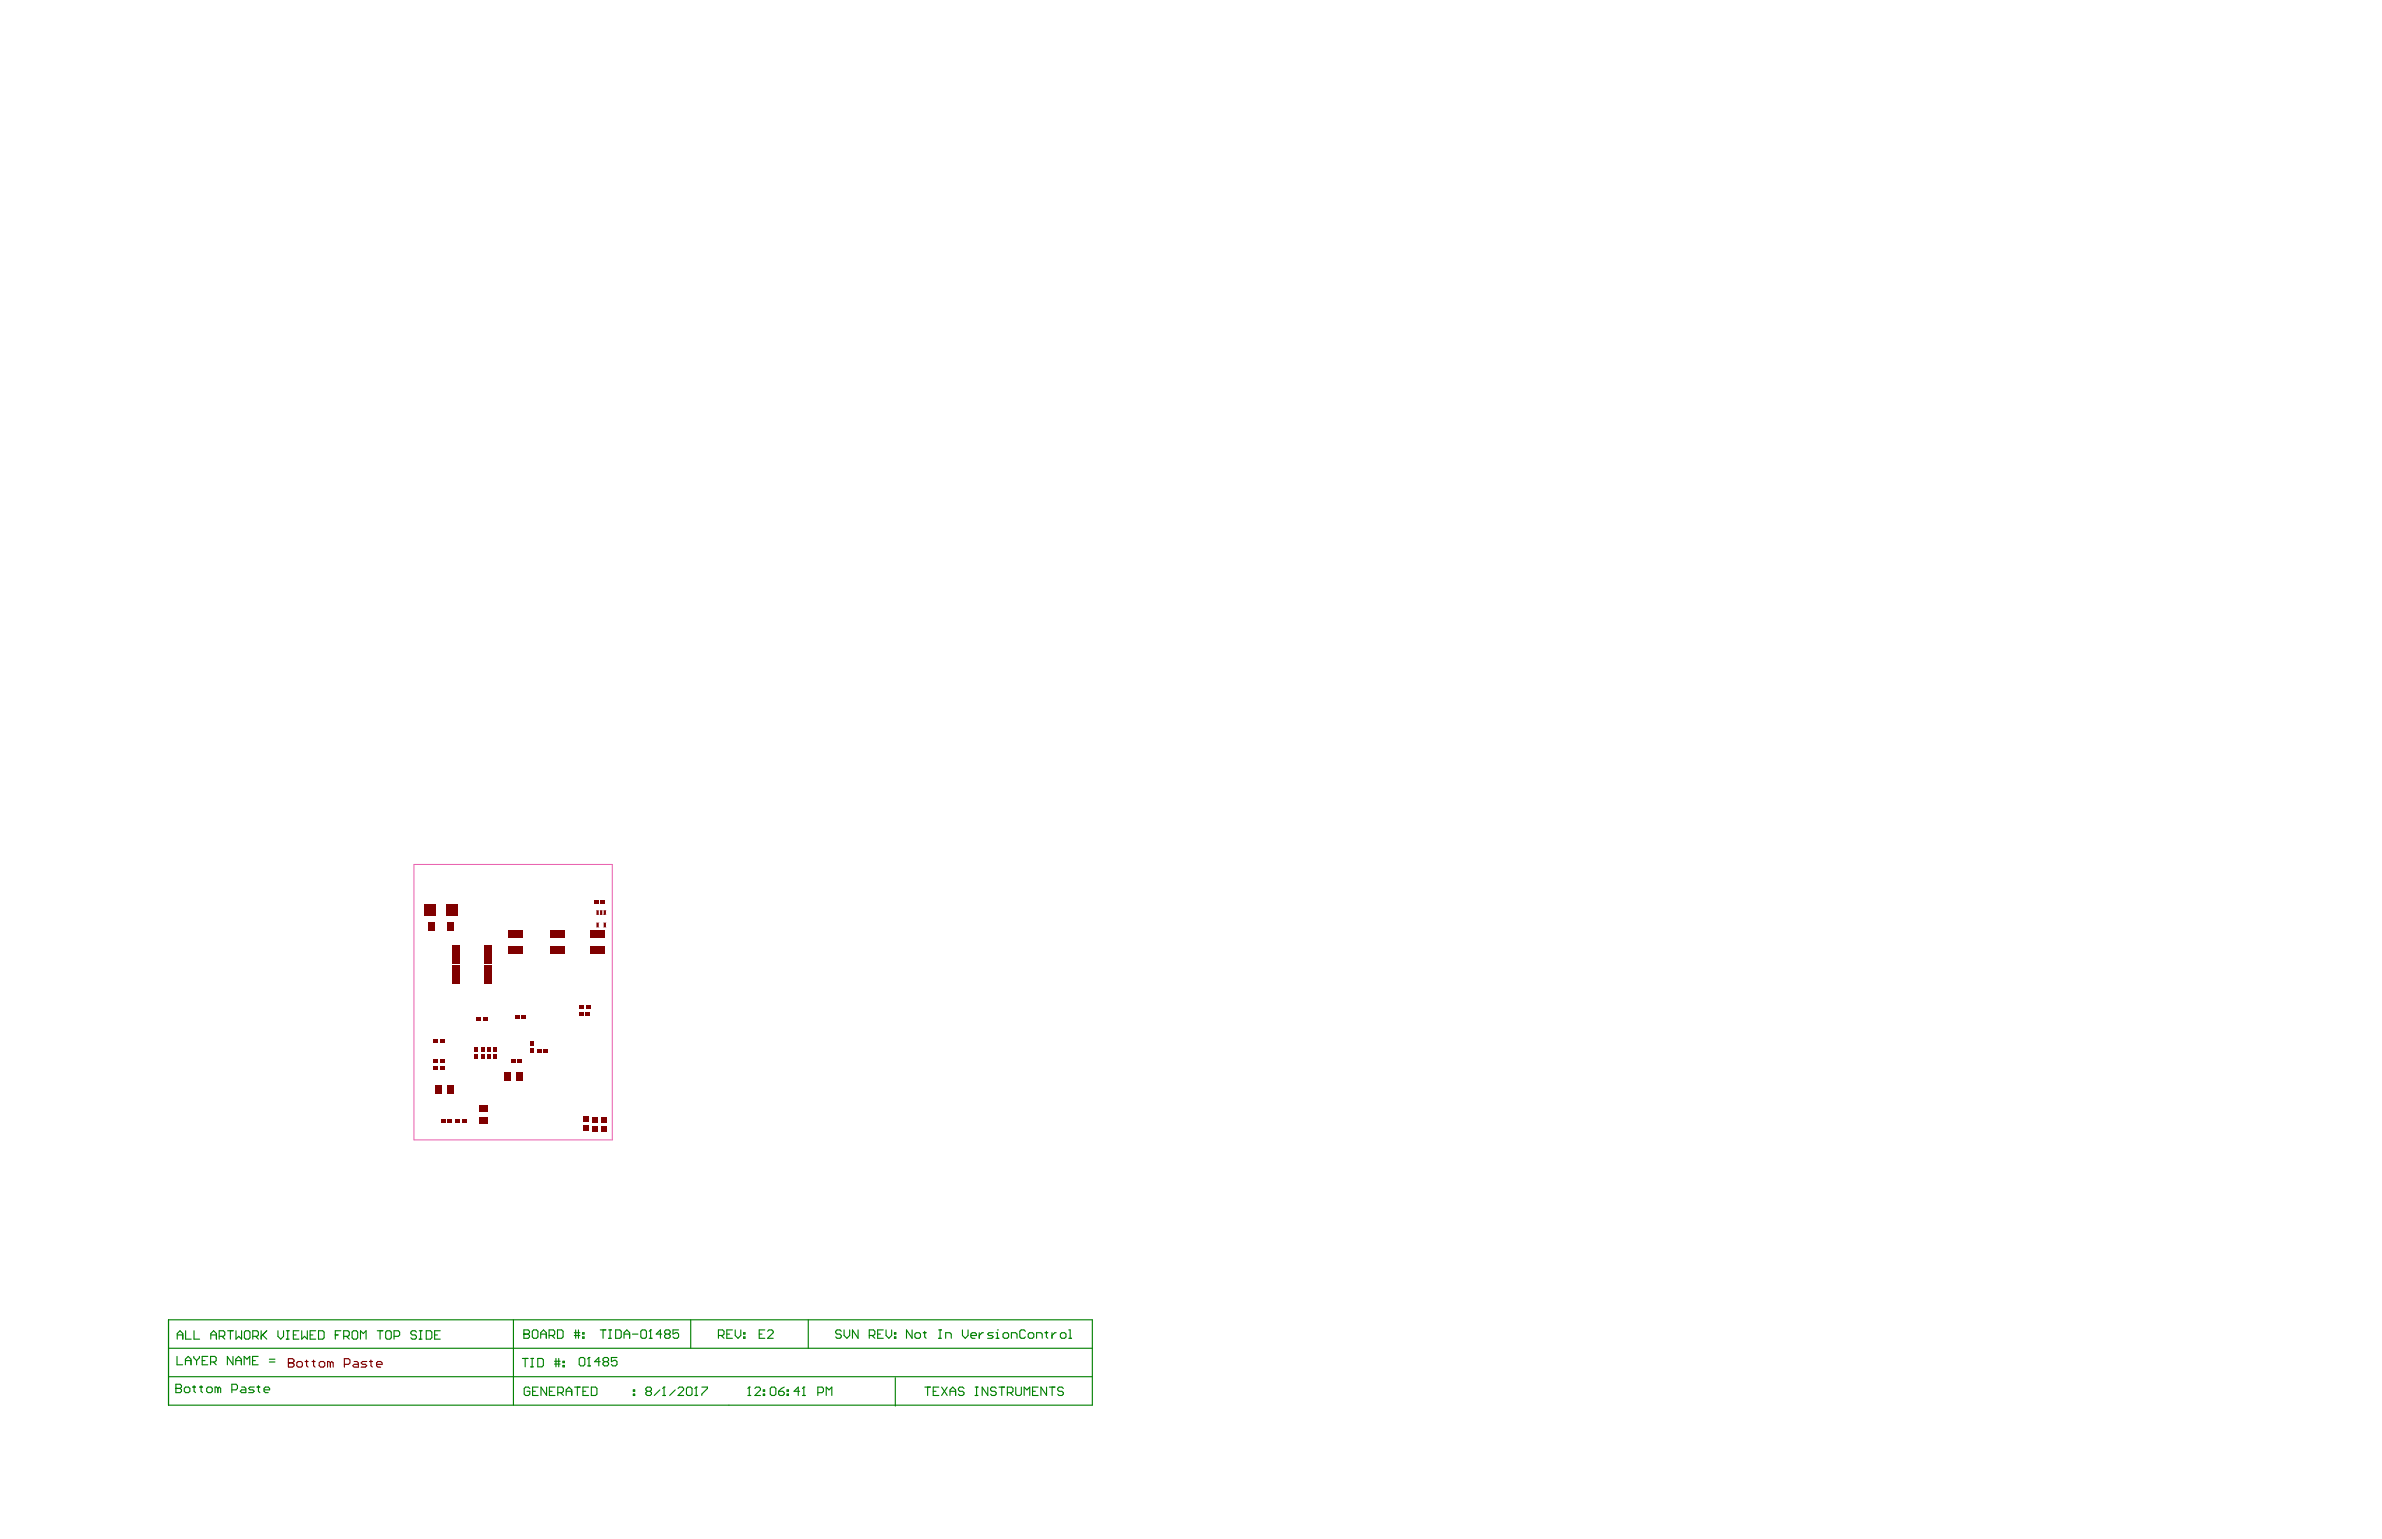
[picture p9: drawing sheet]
<svg xmlns="http://www.w3.org/2000/svg" width="432mm" height="279mm" viewBox="0 0 432 279" stroke-linecap="round" stroke-linejoin="round" font-family="sans-serif">
<g fill="none" stroke="#008000" stroke-width=".2">
<path d="M30.5 239.3h167.5v15.5h-167.5zM93.1 239.3v15.5M125.2 239.3v5.2M146.5 239.3v5.2M30.5 249.6h167.5M30.5 244.5h167.5M31.9 251.7h.1M31.9 251h.7l.3 .2v.3l-.3 .2 .3 .3v.3l-.3 .2h-.7zM31.9 251.7h.7M32.1 245.9v1.6h1M32.1 242.8v-1l.5-.5 .5 .5v1M32.1 242h1"/>
<path d="M33.6 247.5v-1.1l.5-.5 .5 .5v1.1M33.6 246.7h1M33.6 241.3v1.5h1.1M33.7 251.5h.5l.2 .2v.6l-.2 .2h-.5l-.3-.2v-.6zM34.9 251.5h.5M35.1 245.9v.3l.5 .5M35.2 241.3v1.5h1M35.2 251.2v1.1l.2 .2M35.6 246.7v.8M36.1 245.9v.3l-.5 .5M36.2 251.5h.5M36.5 251.2v1.1l.2 .2"/>
<path d="M36.7 246.7h.5M37.7 245.9h-1v1.6h1M37.7 251.5h.5l.3 .2v.6l-.3 .2h-.5l-.2-.2v-.6zM38.2 247h.7l.3-.3v-.5l-.3-.3h-.7v1.6M38.2 242h1M38.2 242.8v-1l.5-.5 .5 .5v1M38.7 247l.5 .5M39.5 251.7l-.3-.2h-.2v1M39.5 251.7v.8M39.5 251.7l.2-.2 .3 .2v.8M39.7 242.3h.8l.2-.3v-.5l-.2-.2h-.8v1.5M40.2 242.3l.5 .5"/>
<path d="M41.3 241.3h1M41.8 241.3v1.5M42 252h.8l.2-.3v-.5l-.2-.2h-.8v1.5M42.2 245.9v1.6l-1-1.6v1.6M42.7 246.7h1.1M42.7 247.5v-1.1l.5-.5 .6 .5v1.1M42.8 241.3v1.5l.5-.5 .5 .5v-1.5M43.8 251.5h.5l.3 .2v.8h-.8l-.2-.2 .2-.3h.8M44.3 247.5v-1.6l.5 .5 .5-.5v1.6M44.6 241.3h.5l.2 .2v1.1l-.2 .2h-.5l-.3-.2v-1.1zM45.8 246.7h.5M45.8 242.3h.8l.2-.3v-.5l-.2-.2h-.8v1.5"/>
<path d="M46.1 251.5h-.8l-.2 .2 .2 .3h.5l.3 .3-.3 .2h-.7M46.3 242.3l.5 .5M46.6 251.5h.5M46.8 245.9h-1v1.6h1M46.8 251.2v1.1l.3 .2M47.3 241.3v1.5M47.6 242l.8 .8M47.9 252h1v-.3l-.3-.2h-.5l-.2 .2v.6l.2 .2h.5M48.4 241.3l-1.1 1M48.8 247h1M48.8 246.4h1M50.4 241.3v1l.5 .5 .5-.5v-1"/>
<path d="M51.9 242.8h.5M51.9 241.3h.5M52.2 241.3v1.5M53.2 242h.5M54.2 241.3h-1v1.5h1M54.7 241.3v1.5l.5-.5 .5 .5v-1.5M56.2 242h.5M57.2 241.3h-1v1.5h1M57.7 241.3h.8l.3 .2v1.1l-.3 .2h-.8zM60.8 242h.5M61.8 241.3h-1v1.5M62.3 242.3h.8l.2-.3v-.5l-.2-.2h-.8v1.5"/>
<path d="M62.8 242.3l.5 .5M64.1 241.3h.5l.2 .2v1.1l-.2 .2h-.5l-.3-.2v-1.1zM65.3 242.8v-1.5l.6 .5 .5-.5v1.5M68.4 241.3h1M68.9 241.3v1.5M70.2 241.3h.5l.2 .2v1.1l-.2 .2h-.5l-.3-.2v-1.1zM71.4 242.3h.8l.2-.3v-.5l-.2-.2h-.8v1.5M75.5 241.5l-.3-.2h-.5l-.2 .2v.3l.2 .2h.5l.3 .3v.3l-.3 .2h-.5l-.2-.2M76 242.8h.5M76 241.3h.5M76.3 241.3v1.5M77.3 241.3h.7l.3 .2v1.1l-.3 .2h-.7z"/>
<path d="M78.8 242h.5M79.8 241.3h-1v1.5h1M94.7 246.3h1M95 241.9h.1M95 241.1h.7l.3 .3v.2l-.3 .3 .3 .3v.2l-.3 .3h-.7zM95 241.9h.7M95.2 246.3v1.5M96 251.8l-.2-.3h-.5l-.3 .3v1l.3 .2h.5l.2-.2v-.5h-.5M96.2 246.3h.5M96.2 247.8h.5M96.5 246.3v1.5M96.5 241.4l.2-.3h.6l.2 .3v1l-.2 .3h-.6l-.2-.3z"/>
<path d="M96.5 252.3h.6M97.5 246.3h.7l.3 .3v1l-.3 .2h-.7zM97.6 251.5h-1.1v1.5h1.1M98 241.9h1M98 242.7v-1.1l.5-.5 .5 .5v1.1M99.1 251.5v1.5l-1-1.5v1.5M99.5 242.2h.8l.3-.3v-.5l-.3-.3h-.8v1.6M99.6 252.3h.5M100 242.2l.6 .5M100.5 246.8h1M100.5 247.3h1M100.6 251.5h-1v1.5h1"/>
<path d="M100.8 246.3v1.5M101.1 241.1h.7l.3 .3v1l-.3 .3h-.7zM101.1 252.5h.8l.2-.2v-.5l-.2-.3h-.8v1.5M101.3 246.3v1.5M101.6 252.5l.5 .5M102 247.6h.3v.2h-.3zM102 246.8h.3v.3h-.3zM102.6 252.3h1M102.6 253v-1l.5-.5 .5 .5v1M104.1 241.6h1M104.1 242.2h1M104.2 251.5h1"/>
<path d="M104.4 241.1v1.6M104.7 251.5v1.5M104.9 241.1v1.6M105.3 246.1h.5l.2 .3v1l-.2 .3h-.5l-.3-.3v-1zM105.6 242.4h.3v.3h-.3zM105.6 241.6h.3v.3h-.3zM105.7 252.3h.5M106.5 247.7h.5M106.7 251.5h-1v1.5h1M106.8 246.1h.1M106.8 246.1v1.6M106.8 246.1l-.3 .3"/>
<path d="M107.2 251.5h.8l.2 .3v1l-.2 .2h-.8zM108.8 246.9h-1l.7-.8v1.6M108.8 241.1h1M109.3 241.1v1.6M109.6 246.9l-.3-.3v-.2l.3-.3h.5l.2 .3v.2l-.2 .3M109.6 246.9l-.3 .3v.2l.3 .3h.5l.2-.3v-.2l-.2-.3M109.6 246.9h.5M110.3 242.7h.5M110.3 241.1h.5M110.6 241.1v1.6M111.6 241.1h.8l.2 .3v1l-.2 .3h-.8zM111.8 246.1h-1v.8l.5-.3h.3l.2 .3v.5l-.2 .3h-.5l-.3-.3"/>
<path d="M113.1 241.9h1M113.1 242.7v-1.1l.5-.5 .5 .5v1.1M114.6 241.9h1.1M114.8 252.8h.3v.2h-.3zM114.8 252h.3v.3h-.3zM116.4 241.1h.5l.3 .3v1l-.3 .3h-.5l-.2-.3v-1zM117.3 252.3l-.2-.3v-.2l.2-.3h.5l.3 .3v.2l-.3 .3M117.3 252.3l-.2 .2v.3l.2 .2h.5l.3-.2v-.3l-.3-.2M117.3 252.3h.5M117.7 242.7h.5M117.9 241.1h.1M117.9 241.1v1.6"/>
<path d="M117.9 241.1l-.2 .3M119.6 252l-1 1M120 241.9h-1l.7-.8v1.6M120.1 253h.5M120.4 251.5h.1M120.4 251.5v1.5M120.4 251.5l-.3 .3M120.7 241.9l-.2 .3v.2l.2 .3h.5l.3-.3v-.2l-.3-.3M120.7 241.9l-.2-.3v-.2l.2-.3h.5l.3 .3v.2l-.3 .3M120.7 241.9h.5M122.4 252l-1 1M122.9 251.8l.3-.3h.5l.2 .3v.2l-1 1h1"/>
<path d="M123 241.1h-1v.8l.5-.3h.3l.2 .3v.5l-.2 .3h-.5l-.3-.3M124.7 251.5h.5l.2 .3v1l-.2 .2h-.5l-.3-.2v-1zM126 253h.5M126.2 251.5h.1M126.2 251.5v1.5M126.2 251.5l-.2 .3M127.2 251.5h1v.3l-1 1v.2M130.2 242.2h.8l.2-.3v-.5l-.2-.3h-.8v1.6M130.7 242.2l.5 .5M131.8 241.9h.5M132.8 241.1h-1v1.6h1M133.3 241.1v1.1l.5 .5 .5-.5v-1.1"/>
<path d="M134.8 242.4h.3v.3h-.3zM134.8 241.6h.3v.3h-.3zM135.6 253h.5M135.8 251.5h.1M135.8 251.5v1.5M135.8 251.5l-.2 .3M136.8 251.8l.3-.3h.5l.3 .3v.2l-1.1 1h1.1M137.6 241.9h.5M138.4 252.8h.2v.2h-.2zM138.4 252h.2v.3h-.2zM138.6 241.1h-1v1.6h1M139.1 241.4l.3-.3h.5l.3 .3v.2l-1.1 1.1h1.1"/>
<path d="M139.9 251.5h.5l.2 .3v1l-.2 .2h-.5l-.3-.2v-1zM141.2 252.3h.7l.3 .2v.3l-.3 .2h-.5l-.2-.2zM142.2 251.5l-.5 .3-.5 .5M142.7 252.8h.2v.2h-.2zM142.7 252h.2v.3h-.2zM145 252.3h-1.1l.8-.8v1.5M145.5 253h.5M145.7 251.5h.1M145.7 251.5v1.5M145.7 251.5l-.2 .3M148.3 252.5h.7l.3-.2v-.5l-.3-.3h-.7v1.5M149.8 253v-1.5l.5 .5 .5-.5v1.5"/>
<path d="M152.5 241.4l-.2-.3h-.6l-.2 .3v.2l.2 .3h.6l.2 .3v.2l-.2 .3h-.6l-.2-.3M153 241.1v1.1l.5 .5 .5-.5v-1.1M155.5 241.1v1.6l-1-1.6v1.6M157.6 242.2h.7l.3-.3v-.5l-.3-.3h-.7v1.6M158.1 242.2l.5 .5M159.1 241.9h.5M160.1 241.1h-1v1.6h1M160.6 241.1v1.1l.5 .5 .5-.5v-1.1M162.1 242.4h.3v.3h-.3zM162.1 241.6h.3v.3h-.3zM162.3 249.8v5.1M165.3 241.1v1.6l-1-1.6v1.6"/>
<path d="M166.1 241.6h.5l.3 .3v.5l-.3 .3h-.5l-.3-.3v-.5zM167.4 241.6h.5M167.6 241.4v1l.3 .3M167.6 251.5h1.1M168.2 251.5v1.5M169.2 252.3h.5M170.2 242.7h.5M170.2 241.1h.5M170.2 251.5h-1v1.5h1M170.4 241.1v1.6M170.7 251.5l1 1.5M171.4 242.7v-1.1h.8l.2 .3v.8"/>
<path d="M171.7 251.5l-1 1.5M172.2 252.3h1M172.2 253v-1l.5-.5 .5 .5v1M174.5 241.1v1.1l.5 .5 .5-.5v-1.1M174.7 251.8l-.2-.3h-.5l-.3 .3v.2l.3 .3h.5l.2 .2v.3l-.2 .2h-.5l-.3-.2M176 242.2h1v-.3l-.2-.3h-.6l-.2 .3v.5l.2 .3h.6M176.8 251.5h.5M176.8 253h.5M177 251.5v1.5M177.5 241.6v1.1M178.3 241.6h-.3l-.5 .6M179.1 251.5v1.5l-1.1-1.5v1.5"/>
<path d="M180 241.6h-.7l-.3 .3 .3 .3h.5l.2 .2-.2 .3h-.8M180.6 242.7h.5M180.6 241.6h.2v1.1M180.6 251.8l-.3-.3h-.5l-.2 .3v.2l.2 .3h.5l.3 .2v.3l-.3 .2h-.5l-.2-.2M180.8 241.1h.1M181.1 251.5h1M181.6 251.5v1.5M182.1 241.6h.5l.2 .3v.5l-.2 .3h-.5l-.3-.3v-.5zM182.6 252.5h.8l.2-.2v-.5l-.2-.3h-.8v1.5M183.1 252.5l.5 .5M183.3 242.7v-1.1h.8l.3 .3v.8M184.1 251.5v1.3l.3 .2h.5l.2-.2v-1.3"/>
<path d="M185.7 253v-1.5l.5 .5 .5-.5v1.5M185.9 241.4l-.3-.3h-.5l-.2 .3v1l.2 .3h.5l.3-.3M186.6 241.6h.5l.3 .3v.5l-.3 .3h-.5l-.2-.3v-.5zM187.2 252.3h.5M187.9 242.7v-1.1h.8l.2 .3v.8M188.2 251.5h-1v1.5h1M189.4 241.6h.5M189.7 241.4v1l.2 .3M189.7 251.5v1.5l-1-1.5v1.5M190.2 251.5h1M190.7 241.6v1.1M190.7 251.5v1.5"/>
<path d="M191.5 241.6h-.3l-.5 .6M192.5 241.6h.5l.2 .3v.5l-.2 .3h-.5l-.3-.3v-.5zM192.8 251.8l-.3-.3h-.5l-.3 .3v.2l.3 .3h.5l.3 .2v.3l-.3 .2h-.5l-.3-.2M193.7 242.7h.5M193.7 241.1h.3v1.6"/>
</g>
<path d="M75 156.7h36v50h-36z" fill="none" stroke="#e85dac" stroke-width=".18"/>
<g fill="none" stroke="#800000" stroke-width=".2">
<path d="M52.3 247.1h.1M52.3 246.4h.7l.3 .2v.3l-.3 .2 .3 .3v.2l-.3 .3h-.7zM52.3 247.1h.7M53.8 247.1l.3-.2h.5l.2 .2v.5l-.2 .3h-.5l-.3-.3zM55.3 246.9h.5M55.6 246.6v1l.2 .3M56.6 246.9h.5M56.8 246.6v1l.3 .3M57.9 247.1l.2-.2h.5l.3 .2v.5l-.3 .3h-.5l-.2-.3zM59.9 247.1l-.3-.2h-.2v1M59.9 247.1v.8M59.9 247.1l.2-.2 .3 .2v.8"/>
<path d="M62.4 247.4h.8l.2-.3v-.5l-.2-.2h-.8v1.5M64.2 246.9h.5l.3 .2v.8h-.8l-.3-.3 .3-.2h.8M66.5 246.9h-.8l-.2 .2 .2 .3h.5l.3 .2-.3 .3h-.7M67 246.9h.5M67.2 246.6v1l.3 .3M68.3 247.4h1v-.3l-.3-.2h-.5l-.2 .2v.5l.2 .3h.5"/>
</g>
<g fill="#800000">
<path d="M80 203h.8v.6h-.8z" fill-rule="evenodd"/>
<path d="M79.8 192.1h.8v.6h-.8z" fill-rule="evenodd"/>
<path d="M79.8 188.5h.8v.6h-.8z" fill-rule="evenodd"/>
<path d="M83.8 203h.8v.6h-.8z" fill-rule="evenodd"/>
<path d="M86.3 184.5h.8v.6h-.8z" fill-rule="evenodd"/>
<path d="M87.5 184.5h.8v.6h-.8z" fill-rule="evenodd"/>
<path d="M93.8 192h.8v.6h-.8z" fill-rule="evenodd"/>
<path d="M94.6 184.2h.8v.6h-.8z" fill-rule="evenodd"/>
<path d="M96.2 190.1h.6v.8h-.6z" fill-rule="evenodd"/>
<path d="M96.2 188.9h.6v.8h-.6z" fill-rule="evenodd"/>
<path d="M98.6 190.2h.7v.6h-.7z" fill-rule="evenodd"/>
<path d="M105.8 202.4h.9v1h-.9z" fill-rule="evenodd"/>
<path d="M106.2 182.3h.8v.6h-.8z" fill-rule="evenodd"/>
<path d="M77.6 167.1h1.1v1.6h-1.1z" fill-rule="evenodd"/>
<path d="M79.8 193.3h.8v.6h-.8z" fill-rule="evenodd"/>
<path d="M81.9 175h1.3v3.4h-1.3z" fill-rule="evenodd"/>
<path d="M86 191.1h.6v.8h-.6z" fill-rule="evenodd"/>
<path d="M86 189.9h.6v.8h-.6z" fill-rule="evenodd"/>
<path d="M88.3 191.1h.6v.8h-.6z" fill-rule="evenodd"/>
<path d="M88.3 189.9h.6v.8h-.6z" fill-rule="evenodd"/>
<path d="M87.8 175h1.3v3.4h-1.3z" fill-rule="evenodd"/>
<path d="M105.8 204h.9v1h-.9z" fill-rule="evenodd"/>
<path d="M106.2 183.6h.8v.6h-.8z" fill-rule="evenodd"/>
<path d="M108.2 167.3h.3v.8h-.4z" fill-rule="evenodd"/>
<path d="M108.2 165l.3 .1v.8l-.4-.1z" fill-rule="evenodd"/>
<path d="M108.8 165l.4 .1-.1 .8-.3-.1z" fill-rule="evenodd"/>
<path d="M81.9 171.3h1.3v3.4h-1.3z" fill-rule="evenodd"/>
<path d="M87.8 171.3h1.3v3.4h-1.3z" fill-rule="evenodd"/>
<path d="M81.2 203h.8v.6h-.8z" fill-rule="evenodd"/>
<path d="M82.6 203h.8v.6h-.8z" fill-rule="evenodd"/>
<path d="M78.6 192.1h.8v.6h-.8z" fill-rule="evenodd"/>
<path d="M78.6 188.5h.8v.6h-.8z" fill-rule="evenodd"/>
<path d="M86.9 202.5h1.6v1.2h-1.6z" fill-rule="evenodd"/>
<path d="M86.9 200.4h1.6v1.3h-1.6z" fill-rule="evenodd"/>
<path d="M92.6 192h.8v.6h-.8z" fill-rule="evenodd"/>
<path d="M93.4 184.2h.8v.6h-.8z" fill-rule="evenodd"/>
<path d="M97.4 190.2h.8v.6h-.8z" fill-rule="evenodd"/>
<path d="M99.7 171.7h2.7v1.3h-2.7z" fill-rule="evenodd"/>
<path d="M107.5 204.2h.9v1h-.9z" fill-rule="evenodd"/>
<path d="M109 204.1h1v1h-1z" fill-rule="evenodd"/>
<path d="M107.5 202.6h.9v1h-.9z" fill-rule="evenodd"/>
<path d="M109 202.5h1v1h-1z" fill-rule="evenodd"/>
<path d="M105 182.3h.8v.6h-.8z" fill-rule="evenodd"/>
<path d="M107 171.7h2.7v1.3h-2.7z" fill-rule="evenodd"/>
<path d="M78.6 193.3h.8v.6h-.8z" fill-rule="evenodd"/>
<path d="M78.9 196.8h1.3v1.6h-1.3z" fill-rule="evenodd"/>
<path d="M80.9 196.8h1.3v1.6h-1.3z" fill-rule="evenodd"/>
<path d="M81 167.1h1.1v1.6h-1.1z" fill-rule="evenodd"/>
<path d="M81 164.1h2v2h-2z" fill-rule="evenodd"/>
<path d="M87.2 191.1h.6v.8h-.6z" fill-rule="evenodd"/>
<path d="M91.5 194.4h1.2v1.6h-1.2z" fill-rule="evenodd"/>
<path d="M89.4 191.1h.5v.8h-.5z" fill-rule="evenodd"/>
<path d="M87.2 189.9h.6v.8h-.6z" fill-rule="evenodd"/>
<path d="M89.4 189.9h.5v.8h-.5z" fill-rule="evenodd"/>
<path d="M99.7 168.8h2.7v1.3h-2.7z" fill-rule="evenodd"/>
<path d="M105 183.6h.8v.6h-.8z" fill-rule="evenodd"/>
<path d="M107 168.8h2.7v1.3h-2.7z" fill-rule="evenodd"/>
<path d="M109.5 167.3h.3v.8h-.4z" fill-rule="evenodd"/>
<path d="M108.9 163.2h.8v.6h-.8z" fill-rule="evenodd"/>
<path d="M107.7 163.2h.8v.6h-.8z" fill-rule="evenodd"/>
<path d="M109.5 165l.3 .1v.8l-.4-.1z" fill-rule="evenodd"/>
<path d="M92.1 171.7h2.7v1.3h-2.7z" fill-rule="evenodd"/>
<path d="M77 164.1h2v2h-2z" fill-rule="evenodd"/>
<path d="M93.5 194.4h1.2v1.6h-1.2z" fill-rule="evenodd"/>
<path d="M92.1 168.8h2.7v1.3h-2.7z" fill-rule="evenodd"/>
</g>
</svg>
